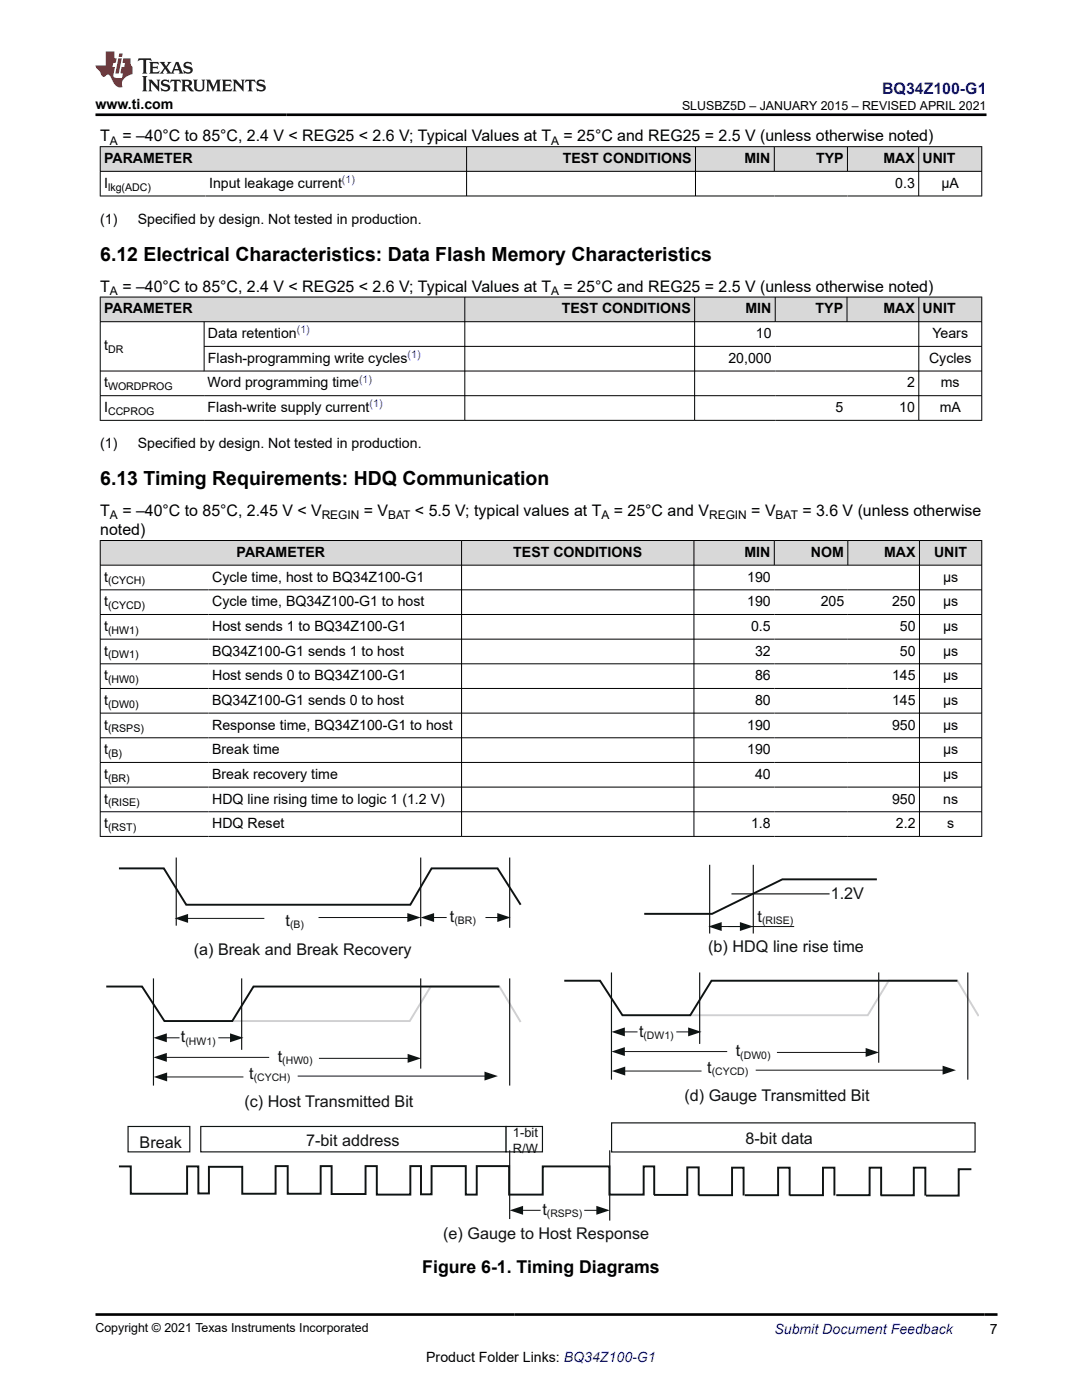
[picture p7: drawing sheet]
<svg xmlns="http://www.w3.org/2000/svg" width="216mm" height="279mm" viewBox="0 0 216 279" stroke-linecap="round" stroke-linejoin="round" font-family="sans-serif">
<defs><g id="words">
<g font-size="3.9">
<text x="20" y="52.1">6.12 Electrical Characteristics: Data Flash Memory Characteristics</text>
<text x="20" y="96.9">6.13 Timing Requirements: HDQ Communication</text>
</g>
<text font-size="3.5" x="84.3" y="254.1">Figure 6-1. Timing Diagrams</text>
<text font-size="3.2" fill="#00f" x="176" y="18.7">BQ34Z100-G1</text>
<g font-size="3.2">
<text x="20" y="28.2">T</text>
<text x="24.4" y="28.2">= –40°C to 85°C, 2.4 V &lt; REG25 &lt; 2.6 V; Typical Values at T</text>
<text x="112.5" y="28.2">= 25°C and REG25 = 2.5 V (unless otherwise noted)</text>
<text x="20" y="58.2">T</text>
<text x="24.4" y="58.2">= –40°C to 85°C, 2.4 V &lt; REG25 &lt; 2.6 V; Typical Values at T</text>
<text x="112.5" y="58.2">= 25°C and REG25 = 2.5 V (unless otherwise noted)</text>
<text x="20" y="106.8">noted)</text>
<text x="20" y="103">T</text>
<text x="24.4" y="103">= –40°C to 85°C, 2.45 V &lt; V</text>
<text x="72.6" y="103">= V</text>
<text x="82.8" y="103">&lt; 5.5 V; typical values at T</text>
<text x="122.5" y="103">= 25°C and V</text>
<text x="149.9" y="103">= V</text>
<text x="160.1" y="103">= 3.6 V (unless otherwise</text>
</g>
<g font-size="3.2" fill="#0d1413">
<text x="165.8" y="179.4">1.2V</text>
<text x="57" y="184.8">t</text>
<text x="89.8" y="184">t</text>
<text x="151.1" y="184">t</text>
<text x="38.7" y="190.6">(a) Break and Break Recovery</text>
<text x="141.3" y="189.9">(b) HDQ line rise time</text>
<text x="36.1" y="208">t</text>
<text x="127.5" y="206.9">t</text>
<text x="49.7" y="215.3">t</text>
<text x="55.4" y="212">t</text>
<text x="141.1" y="214.1">t</text>
<text x="146.8" y="210.8">t</text>
<text x="48.8" y="221">(c) Host Transmitted Bit</text>
<text x="136.6" y="219.6">(d) Gauge Transmitted Bit</text>
<text x="27.9" y="229.1">Break</text>
<text x="61.1" y="228.7">7-bit address</text>
<text x="148.8" y="228.4">8-bit data</text>
<text x="108.2" y="242.5">t</text>
<text x="88.4" y="247.2">(e) Gauge to Host Response</text>
</g>
<g font-size="2.8">
<text x="19" y="21.8">www.ti.com</text>
<text x="20.8" y="32.5">PARAMETER</text>
<text x="112.3" y="32.5">TEST CONDITIONS</text>
<text x="148.6" y="32.5">MIN</text>
<text x="162.8" y="32.5">TYP</text>
<text x="176.3" y="32.5">MAX</text>
<text x="184.1" y="32.5">UNIT</text>
<text x="20.8" y="37.5">I</text>
<text x="41.7" y="37.5">Input leakage current</text>
<text x="178.6" y="37.5">0.3</text>
<text x="187.9" y="37.5">µA</text>
<text x="20" y="44.7">(1)</text>
<text x="27.5" y="44.7">Specified by design. Not tested in production.</text>
<text x="20.8" y="62.6">PARAMETER</text>
<text x="112.1" y="62.6">TEST CONDITIONS</text>
<text x="148.7" y="62.6">MIN</text>
<text x="162.8" y="62.6">TYP</text>
<text x="176.3" y="62.6">MAX</text>
<text x="184.1" y="62.6">UNIT</text>
<text x="20.8" y="69.9">t</text>
<text x="41.5" y="67.5">Data retention</text>
<text x="150.8" y="67.5">10</text>
<text x="186.1" y="67.5">Years</text>
<text x="20.8" y="77.3">t</text>
<text x="41.4" y="77.3">Word programming time</text>
<text x="41.5" y="72.4">Flash-programming write cycles</text>
<text x="145.4" y="72.4">20,000</text>
<text x="181" y="77.3">2</text>
<text x="185.4" y="72.4">Cycles</text>
<text x="187.7" y="77.3">ms</text>
<text x="20.8" y="82.2">I</text>
<text x="41.4" y="82.2">Flash-write supply current</text>
<text x="166.7" y="82.2">5</text>
<text x="179.4" y="82.2">10</text>
<text x="187.5" y="82.2">mA</text>
<text x="20" y="89.5">(1)</text>
<text x="27.5" y="89.5">Specified by design. Not tested in production.</text>
<text x="47.2" y="111.1">PARAMETER</text>
<text x="102.4" y="111.1">TEST CONDITIONS</text>
<text x="148.6" y="111.1">MIN</text>
<text x="161.8" y="111.1">NOM</text>
<text x="176.4" y="111.1">MAX</text>
<text x="186.4" y="111.1">UNIT</text>
<text x="20.8" y="116.1">t</text>
<text x="42.3" y="116.1">Cycle time, host to BQ34Z100-G1</text>
<text x="149.1" y="116.1">190</text>
<text x="188.2" y="116.1">μs</text>
<text x="20.8" y="125.9">t</text>
<text x="20.8" y="121">t</text>
<text x="42.3" y="121">Cycle time, BQ34Z100-G1 to host</text>
<text x="42.3" y="125.9">Host sends 1 to BQ34Z100-G1</text>
<text x="149.1" y="121">190</text>
<text x="149.9" y="125.9">0.5</text>
<text x="163.8" y="121">205</text>
<text x="178" y="121">250</text>
<text x="179.6" y="125.9">50</text>
<text x="188.2" y="125.9">μs</text>
<text x="188.2" y="121">μs</text>
<text x="20.8" y="130.8">t</text>
<text x="42.3" y="130.8">BQ34Z100-G1 sends 1 to host</text>
<text x="150.7" y="130.8">32</text>
<text x="179.6" y="130.8">50</text>
<text x="188.2" y="130.8">μs</text>
<text x="20.8" y="135.8">t</text>
<text x="42.3" y="135.8">Host sends 0 to BQ34Z100-G1</text>
<text x="150.7" y="135.8">86</text>
<text x="178" y="135.8">145</text>
<text x="188.2" y="135.8">μs</text>
<text x="20.8" y="140.7">t</text>
<text x="42.3" y="140.7">BQ34Z100-G1 sends 0 to host</text>
<text x="150.7" y="140.7">80</text>
<text x="178" y="140.7">145</text>
<text x="188.2" y="140.7">μs</text>
<text x="20.8" y="145.6">t</text>
<text x="42.3" y="145.6">Response time, BQ34Z100-G1 to host</text>
<text x="149.1" y="145.6">190</text>
<text x="178" y="145.6">950</text>
<text x="188.2" y="145.6">μs</text>
<text x="20.8" y="150.5">t</text>
<text x="20.8" y="155.4">t</text>
<text x="42.3" y="155.4">Break recovery time</text>
<text x="42.3" y="150.5">Break time</text>
<text x="149.1" y="150.5">190</text>
<text x="150.7" y="155.4">40</text>
<text x="188.2" y="150.5">μs</text>
<text x="188.2" y="155.4">μs</text>
<text x="20.8" y="160.4">t</text>
<text x="42.3" y="160.4">HDQ line rising time to logic 1 (1.2 V)</text>
<text x="178" y="160.4">950</text>
<text x="188.2" y="160.4">ns</text>
<text x="20.8" y="165.3">t</text>
<text x="42.3" y="165.3">HDQ Reset</text>
<text x="149.9" y="165.3">1.8</text>
<text x="178.8" y="165.3">2.2</text>
<text x="189" y="165.3">s</text>
<text x="197.5" y="266.1">7</text>
<text x="85" y="271.7">Product Folder Links: BQ34Z100-G1</text>
</g>
<text font-size="2.8" fill="#00f" x="154.5" y="266.2">Submit Document Feedback</text>
<g font-size="2.6" fill="#0d1413">
<text x="102.4" y="226.9">1-bit</text>
<text x="102.4" y="230">R/W</text>
</g>
<g font-size="2.5">
<text x="136.1" y="21.9">SLUSBZ5D – JANUARY 2015 – REVISED APRIL 2021</text>
<text x="19" y="265.9">Copyright © 2021 Texas Instruments Incorporated</text>
</g>
<g font-size="2.4">
<text x="21.9" y="28.9">A</text>
<text x="110" y="28.9">A</text>
<text x="21.9" y="58.9">A</text>
<text x="110" y="58.9">A</text>
<text x="21.9" y="103.6">A</text>
<text x="64.2" y="103.6">REGIN</text>
<text x="77.5" y="103.6">BAT</text>
<text x="120" y="103.6">A</text>
<text x="141.5" y="103.6">REGIN</text>
<text x="154.8" y="103.6">BAT</text>
</g>
<g font-size="2.1">
<text x="21.6" y="38">lkg(ADC)</text>
<text x="21.6" y="70.5">DR</text>
<text x="21.6" y="77.9">WORDPROG</text>
<text x="21.6" y="82.8">CCPROG</text>
<text x="21.6" y="116.6">(CYCH)</text>
<text x="21.6" y="121.6">(CYCD)</text>
<text x="21.6" y="131.4">(DW1)</text>
<text x="21.6" y="126.5">(HW1)</text>
<text x="21.6" y="136.3">(HW0)</text>
<text x="21.6" y="141.2">(DW0)</text>
<text x="21.6" y="146.2">(RSPS)</text>
<text x="21.6" y="151.1">(B)</text>
<text x="21.6" y="156">(BR)</text>
<text x="21.6" y="160.9">(RISE)</text>
<text x="21.6" y="165.8">(RST)</text>
</g>
<g font-size="2.1" fill="#00f">
<text x="68.2" y="36.5">(1)</text>
<text x="59.2" y="66.5">(1)</text>
<text x="81.3" y="71.5">(1)</text>
<text x="71.7" y="76.4">(1)</text>
<text x="73.7" y="81.3">(1)</text>
</g>
<g font-size="2.1" fill="#0d1413">
<text x="57.9" y="185.3">(B)</text>
<text x="90.7" y="184.5">(BR)</text>
<text x="152" y="184.5">(RISE)</text>
<text x="37" y="208.5">(HW1)</text>
<text x="128.4" y="207.3">(DW1)</text>
<text x="50.6" y="215.7">(CYCH)</text>
<text x="56.3" y="212.4">(HW0)</text>
<text x="142" y="214.6">(CYCD)</text>
<text x="147.7" y="211.3">(DW0)</text>
<text x="109.1" y="242.9">(RSPS)</text>
</g>
</g></defs>
<g fill="#d8d8d8">
<path d="M20 29.3h175.9v4.9h-175.9z" fill-rule="evenodd"/>
<path d="M20.1 29.3h72.9v4.8h-72.9z" fill-rule="evenodd"/>
<path d="M93.2 29.3h45.5v4.8h-45.5z" fill-rule="evenodd"/>
<path d="M138.8 29.3h15.6v4.8h-15.6z" fill-rule="evenodd"/>
<path d="M154.6 29.3h14.4v4.8h-14.4z" fill-rule="evenodd"/>
<path d="M169.2 29.3h14.1v4.8h-14.1z" fill-rule="evenodd"/>
<path d="M183.4 29.3h12.4v4.8h-12.4z" fill-rule="evenodd"/>
</g>
<path d="M19.9 29.3h176.1M19.9 34.2h176.1M19.9 39.1h176.1M20 29.2v10M93.1 29.2v10M138.8 29.2v10M154.5 29.2v5.1M169.1 29.2v5.1M183.3 29.2v10M195.9 29.2v10" fill="none" stroke="#000" stroke-width=".2"/>
<g fill="#d8d8d8">
<path d="M20 59.3h175.9v4.9h-175.9z" fill-rule="evenodd"/>
<path d="M20.1 59.3h72.6v4.8h-72.6z" fill-rule="evenodd"/>
<path d="M92.8 59.3h45.7v4.8h-45.7z" fill-rule="evenodd"/>
<path d="M138.7 59.3h15.9v4.8h-15.9z" fill-rule="evenodd"/>
<path d="M154.8 59.3h14.2v4.8h-14.2z" fill-rule="evenodd"/>
<path d="M169.1 59.3h14.2v4.8h-14.2z" fill-rule="evenodd"/>
<path d="M183.4 59.3h12.4v4.8h-12.4z" fill-rule="evenodd"/>
</g>
<g fill="none" stroke="#000" stroke-width=".2">
<path d="M19.9 59.3h176.1M20 59.2v24.8M92.7 59.2v24.8M138.6 59.2v24.8M154.7 59.2v5.1M169 59.2v5.1M183.3 59.2v24.8M195.9 59.2v24.8M19.9 64.2h176.1M19.9 74h176.1M19.9 79h176.1M40.7 64.2v9.9"/>
<path d="M40.7 69.1h155.3M19.9 83.9h176.1"/>
</g>
<g fill="#d8d8d8">
<path d="M20 107.9h175.9v4.9h-175.9z" fill-rule="evenodd"/>
<path d="M20.1 107.9h71.9v4.8h-71.9z" fill-rule="evenodd"/>
<path d="M92.2 107.9h46.2v4.8h-46.2z" fill-rule="evenodd"/>
<path d="M138.5 107.9h15.9v4.8h-15.9z" fill-rule="evenodd"/>
<path d="M154.6 107.9h14.5v4.8h-14.5z" fill-rule="evenodd"/>
<path d="M169.2 107.9h14.2v4.8h-14.2z" fill-rule="evenodd"/>
<path d="M183.5 107.9h12.3v4.8h-12.3z" fill-rule="evenodd"/>
</g>
<g fill="none" stroke="#000" stroke-width=".2">
<path d="M19.9 107.9h176.1M19.9 112.8h176.1M19.9 117.7h176.1M20 107.8v59.2M92.1 107.8v59.2M138.5 107.8v59.2M154.5 107.8v5.1M169.2 107.8v5.1M183.5 107.8v59.2M195.9 107.8v59.2M19.9 122.6h176.1M19.9 127.6h176.1"/>
<path d="M19.9 132.5h176.1M19.9 137.4h176.1M19.9 142.3h176.1M19.9 147.2h176.1M19.9 152.2h176.1M19.9 157.1h176.1M19.9 162h176.1M19.9 166.9h176.1"/>
</g>
<path d="M23.7 173.3h9l4.5 7.3h44.7l4.2-7.3h13.2l4.6 7.3M23.7 232.8h2.4v5.4h11.2v-5.4h2.3v5.4h2.1v-5.3h6.6v5.3h6.7v-5.5h2.4v5.5h6.6v-5.5h2.2v5.6h6.7v-5.6h2.3v5.7h6.7v-5.7h2.1v5.7h2.1v-5.7h6.8v5.7h2.2v-5.7h6.5v5.7h6.7v-5.6h13.3v5.6h6.8v-5.6h2.1v5.7M130.5 238.5h6.6v-5.5h2.3v5.5M193.8 233.3h-2.5v5.3h-6.5" fill="none" stroke="#0d1413" stroke-width=".39"/>
<path d="M46.3 203.8h35.5l4.1-6.9h13.8l4.2 7.1" fill="none" stroke="#d1d0d1" stroke-width=".39"/>
<path d="M33.1 211h20.6" fill="none" stroke="#0d1413" stroke-width=".2"/>
<path d="M30.6 211l2.7-.9v1.8z" fill="#0d1413"/>
<path d="M63.6 211.2h17.9" fill="none" stroke="#0d1413" stroke-width=".2"/>
<path d="M81.3 210.3l2.7 .9-2.7 .9z" fill="#0d1413"/>
<path d="M35.2 171.1v13.6M83.9 171.1v13.8M101.7 171.1v14.1" fill="none" stroke="#0d1413" stroke-width=".23"/>
<path d="M21.2 196.9h7.1l4.5 6.9h13.5l4.3-6.9h49.1" fill="none" stroke="#0d1413" stroke-width=".39"/>
<path d="M37.3 183.3h15.4" fill="none" stroke="#0d1413" stroke-width=".2"/>
<path d="M34.9 183.3l2.6-.9v1.8z" fill="#0d1413"/>
<path d="M63.6 183.1h17.9" fill="none" stroke="#0d1413" stroke-width=".2"/>
<path d="M81.3 182.2l2.6 .9-2.6 .9z" fill="#0d1413"/>
<path d="M86.4 183.1h2.7" fill="none" stroke="#0d1413" stroke-width=".2"/>
<path d="M83.9 183.1l2.7-.9v1.8z" fill="#0d1413"/>
<path d="M96.9 183.1h2.5" fill="none" stroke="#0d1413" stroke-width=".2"/>
<path d="M99.2 182.2l2.7 .9-2.7 .9z" fill="#0d1413"/>
<path d="M30.6 195.3v21.4M48.2 195.3v14.2M83.9 195.3v18M101.7 195.3v21.4" fill="none" stroke="#0d1413" stroke-width=".23"/>
<path d="M33.1 214.9h15.5" fill="none" stroke="#0d1413" stroke-width=".2"/>
<path d="M30.7 214.9l2.6-.9v1.8z" fill="#0d1413"/>
<path d="M59.4 214.8h37.5" fill="none" stroke="#0d1413" stroke-width=".2"/>
<path d="M96.7 213.9l2.6 .9-2.6 .8z" fill="#0d1413"/>
<path d="M33.1 207.1h2.7" fill="none" stroke="#0d1413" stroke-width=".2"/>
<path d="M30.6 207.1l2.7-.9v1.8z" fill="#0d1413"/>
<path d="M43.6 207.1h2.5" fill="none" stroke="#0d1413" stroke-width=".2"/>
<path d="M45.9 206.2l2.7 .9-2.7 .9z" fill="#0d1413"/>
<path d="M137.7 202.6h35.5l4.1-6.9h13.7l4.3 7.1" fill="none" stroke="#d1d0d1" stroke-width=".39"/>
<path d="M124.5 209.9h20.6" fill="none" stroke="#0d1413" stroke-width=".2"/>
<path d="M122 209.9l2.7-.9v1.8z" fill="#0d1413"/>
<path d="M155 210h17.9" fill="none" stroke="#0d1413" stroke-width=".2"/>
<path d="M172.7 209.1l2.7 .9-2.7 .9z" fill="#0d1413"/>
<path d="M112.6 195.7h7.1l4.5 6.9h13.5l4.3-6.9h49" fill="none" stroke="#0d1413" stroke-width=".39"/>
<path d="M122 194.1v21.4M139.6 194.1v14.2M175.3 194.1v18M193.1 194.1v21.4" fill="none" stroke="#0d1413" stroke-width=".23"/>
<path d="M124.5 213.8h15.5" fill="none" stroke="#0d1413" stroke-width=".2"/>
<path d="M122.1 213.8l2.7-.9v1.7z" fill="#0d1413"/>
<path d="M150.8 213.6h37.5" fill="none" stroke="#0d1413" stroke-width=".2"/>
<path d="M188.1 212.7l2.7 .9-2.7 .9z" fill="#0d1413"/>
<path d="M124.5 205.9h2.7" fill="none" stroke="#0d1413" stroke-width=".2"/>
<path d="M122 205.9l2.7-.9v1.8z" fill="#0d1413"/>
<path d="M135 205.9h2.5" fill="none" stroke="#0d1413" stroke-width=".2"/>
<path d="M137.3 205l2.7 .9-2.7 .9z" fill="#0d1413"/>
<path d="M139.4 238.5h6.7v-5.5h2.3v5.6M148.6 238.5h6.7v-5.5h2.3v5.6M157.6 238.5h6.6v-5.5h2.3v5.6M166.9 238.5h6.6v-5.5h2.3v5.6M175.7 238.5h6.6v-5.5h2.3v5.6" fill="none" stroke="#0d1413" stroke-width=".39"/>
<path d="M25.6 224.8h12.3v5.1h-12.3z" fill-rule="evenodd" fill="#fff"/>
<path d="M25.6 224.8h12.3v5.1h-12.3z" fill="none" stroke="#0d1413" stroke-width=".23"/>
<path d="M40.1 224.8h60.9v5.1h-60.9z" fill-rule="evenodd" fill="#fff"/>
<path d="M40.1 224.8h60.9v5.1h-60.9z" fill="none" stroke="#0d1413" stroke-width=".23"/>
<path d="M122 224.1h72.6v5.8h-72.6z" fill-rule="evenodd" fill="#fff"/>
<path d="M141.6 172.6v13.7M146 178.4h19.5M150.3 172.6v13.7M122 224.1h72.6v5.8h-72.6z" fill="none" stroke="#0d1413" stroke-width=".23"/>
<path d="M175 175.5h-18.9l-14 6.9h-13.6" fill="none" stroke="#0d1413" stroke-width=".39"/>
<path d="M143.8 184.9h14.7" fill="none" stroke="#0d1413" stroke-width=".2"/>
<path d="M141.3 184.9l2.7-.9v1.8z" fill="#0d1413"/>
<path d="M145.3 184.9h2.6" fill="none" stroke="#0d1413" stroke-width=".2"/>
<path d="M147.6 184l2.7 .9-2.7 .9z" fill="#0d1413"/>
<path d="M101 224.8h7.2v5.1h-7.2z" fill-rule="evenodd" fill="#fff"/>
<path d="M101 224.8h7.2v5.1h-7.2zM101.7 229.6v13.7M121.7 229.6v14" fill="none" stroke="#0d1413" stroke-width=".23"/>
<path d="M104.2 241.5h3.7" fill="none" stroke="#0d1413" stroke-width=".2"/>
<path d="M101.7 241.5l2.7-.8v1.7z" fill="#0d1413"/>
<path d="M116.6 241.5h2.6" fill="none" stroke="#0d1413" stroke-width=".2"/>
<path d="M119 240.7l2.7 .8-2.7 .9z" fill="#0d1413"/>
<path d="M27.7 11.6l-.2 .6 .5-.2h.6v.1v2.2l-.2 .4h1l-.2-.4v-2.2v-.1h.5l.5 .2-.1-.6zM29.8 12.4l.2 .3v1.6l-.2 .4h1.9l.1-.6a1.08 1.08 0 0 1-1.3 .2v-.7h.6l.4 .2v-.7l-.4 .2h-.6v-.5l.2-.2a1 1 0 0 1 1 .3l-.1-.5zM31.8 12.4l1 1.1-1 1.2h.9l-.2-.2 .4-.8 .5 .8-.2 .2h1.6l-.2-.2 .1-.5h1l.1 .5-.1 .2h.9l-.2-.4-.8-1.9h-.5l-1 2.1-.8-1.1 .9-1h-.8l.2 .2-.5 .6-.3-.6 .1-.2zM35.2 12.8l.4 1h-.8zM36.8 12.5a.65 .65 0 0 0-.2 .7 .65 .65 0 0 0 .6 .5l.7 .1 .1 .3a.79 .79 0 0 1-.7 .4 .79 .79 0 0 1-.7-.5l.1 .7 .2-.1a.93 .93 0 0 0 1.1 0 .93 .93 0 0 0 .4-.9 1.46 1.46 0 0 0-1.2-.6l-.1-.3a1.09 1.09 0 0 1 1.2 .2l-.2-.6-.1 .1-.6-.2zM28.4 15.2l.2 .4v2.2l-.2 .4h1l-.2-.4v-2.2l.2-.4zM29.6 15.9l.2 .4v1.5l-.2 .4h.8l-.3-.4v-1.3l1.7 1.8v-2l.2-.4h-.8l.2 .2 .1 1.1-1.2-1.3zM32.3 16a.65 .65 0 0 0-.2 .8 .65 .65 0 0 0 .7 .4l.6 .2 .1 .2a.79 .79 0 0 1-.7 .4 .79 .79 0 0 1-.7-.5l.1 .7 .2-.1a.93 .93 0 0 0 1.1 .1 .93 .93 0 0 0 .4-1 1.46 1.46 0 0 0-1.2-.5l-.1-.4a1.09 1.09 0 0 1 1.2 .2l-.2-.6-.1 .1-.6-.1zM34.1 15.9l-.1 .6a.63 .63 0 0 1 .7-.3l.1 1.6-.3 .4h1l-.2-.4v-1.6a.66 .66 0 0 1 .8 .3l-.1-.6zM36.2 15.9l.2 .4v1.5l-.2 .4h.9l-.2-.2v-.7h.5l.1 .2a.79 .79 0 0 0 1.2 .6l-1-.9a.61 .61 0 0 0 .6-.6 .61 .61 0 0 0-.5-.7zM36.9 16.2h.2a.47 .47 0 0 1 .5 .1 .47 .47 0 0 1 .1 .5l-.2 .1-.6 .1zM38.5 15.9l.2 .2a2.27 2.27 0 0 0 .4 2 1.04 1.04 0 0 0 1.7-.7v-1.3l.2-.2h-.8l.2 .4v1.1a.6 .6 0 0 1-.6 .6 .6 .6 0 0 1-.6-.6v-1.1l.3-.4zM41.1 15.9l.2 .4v1.5l-.2 .4h.7l-.2-.4v-1.4l.9 1.9 .8-1.9v1.4l-.2 .4h1l-.3-.4v-1.5l.3-.4h-.8l-.7 1.5-.7-1.5zM44.3 15.9l.2 .4v1.5l-.2 .4h1.9l.1-.6a1.09 1.09 0 0 1-1.3 .2v-.7h.6l.4 .2v-.6l-.4 .2h-.6v-.6l.2-.1a1.01 1.01 0 0 1 1 .3l-.1-.6zM46.4 15.9l.3 .4v1.5l-.3 .4h.8l-.2-.4v-1.3l1.6 1.8v-2l.2-.4h-.7l.2 .2v1.1l-1.2-1.3zM49 15.9l-.1 .6a.63 .63 0 0 1 .8-.3v1.6l-.3 .4h1l-.2-.4v-1.6a.66 .66 0 0 1 .8 .3l-.1-.6zM51.4 16a.65 .65 0 0 0-.2 .8 .65 .65 0 0 0 .6 .4l.6 .2 .2 .2a.79 .79 0 0 1-.8 .4 .79 .79 0 0 1-.6-.5l.1 .7 .2-.1a.93 .93 0 0 0 1 .1 .93 .93 0 0 0 .5-1 1.46 1.46 0 0 0-1.3-.5l-.1-.4a1.09 1.09 0 0 1 1.3 .2l-.2-.6-.2 .1-.5-.1z" fill="#231f20"/>
<path d="M21.1 10.3v2.7h-2.1l.1 .4 .9 1a.95 .95 0 0 0 .9 .9 .59 .59 0 0 1 .6-.4 .59 .59 0 0 1 .5 .3l.4 .8a1.59 1.59 0 0 0 2.1 1.4 1.61 1.61 0 0 1 1-2.3l1-.3-.1-1.5a1.59 1.59 0 0 1-.4-1.7h-1.4l-.2 .9h.5l-.1 .9h-.5l-.2 .9v.3l.4 .1-.2 .9h-.6a.73 .73 0 0 1-1.1-.7l.3-1.5h-.5l.2-.9h.5l.2-.9h-.5v-1.3zM23.6 11.6l-.6 3.1h.7l.6-3.1zM23.8 10.7l-.1 .6h.7l.1-.6z" fill="#ed1c24"/>
<path d="M19 22.9h177.8M19 262.3h180" fill="none" stroke="#000" stroke-width=".53"/>
<use href="#words"/>
</svg>
